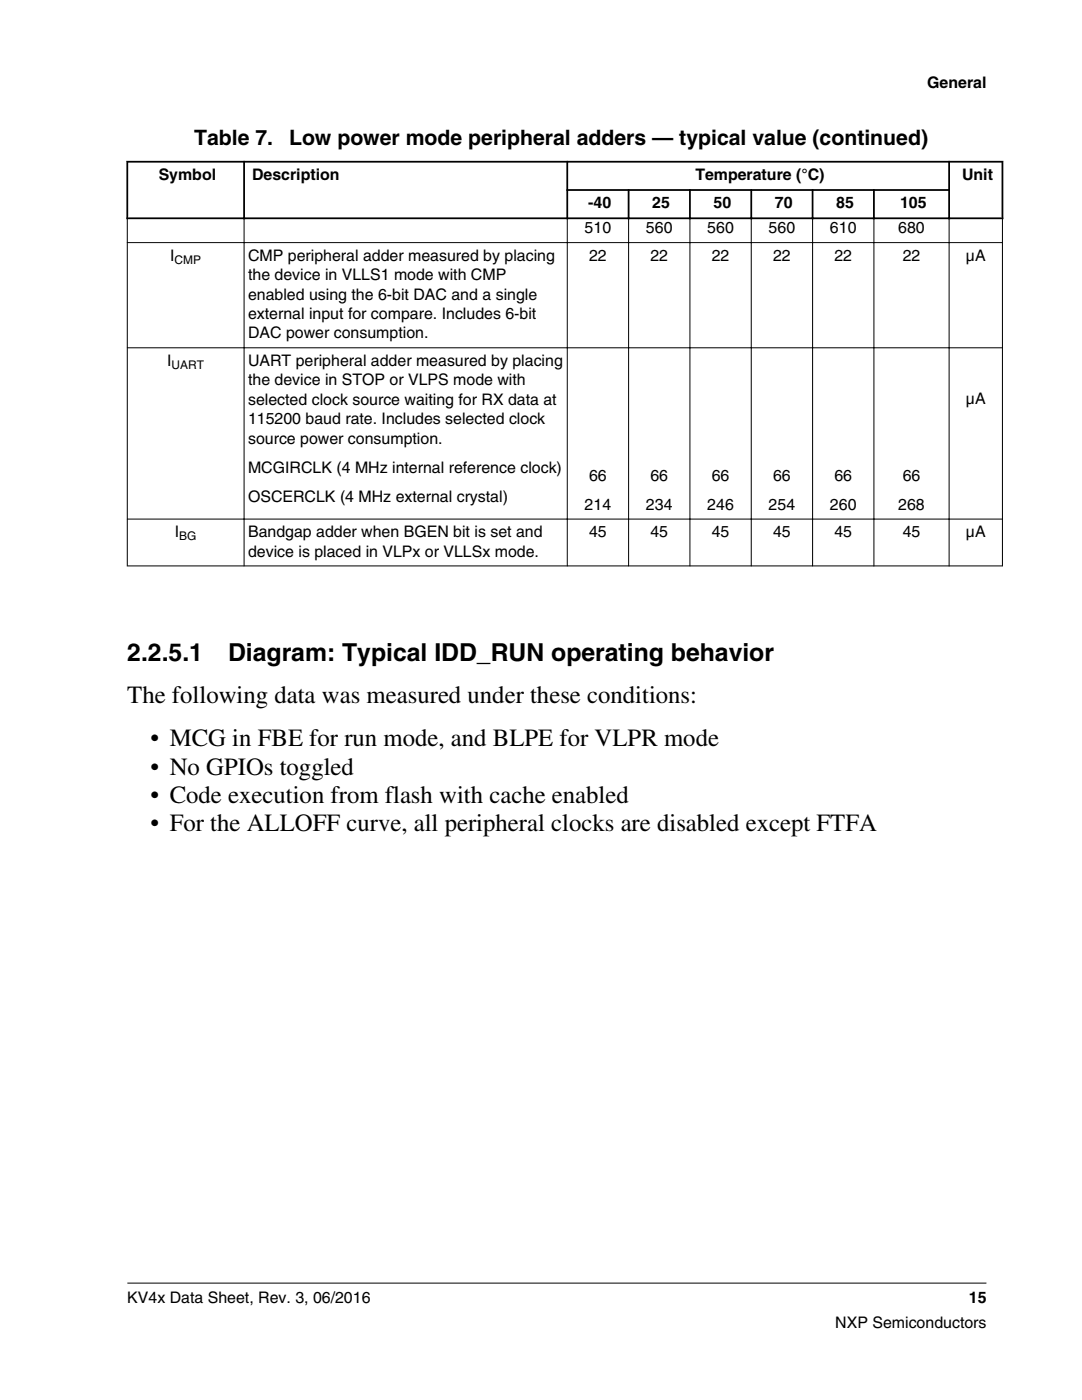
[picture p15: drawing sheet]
<svg xmlns="http://www.w3.org/2000/svg" width="216mm" height="279mm" viewBox="0 0 216 279" stroke-linecap="round" stroke-linejoin="round" font-family="sans-serif">
<defs><g id="words">
<g font-size="4.9">
<text x="25.4" y="131.8">2.2.5.1</text>
<text x="45.5" y="131.8">Diagram: Typical IDD_RUN operating behavior</text>
<text x="25.4" y="140.3">The following data was measured under these conditions:</text>
<text x="30" y="148.9">• MCG in FBE for run mode, and BLPE for VLPR mode</text>
<text x="30" y="154.6">• No GPIOs toggled</text>
<text x="30" y="160.2">• Code execution from flash with cache enabled</text>
<text x="30" y="165.9">• For the ALLOFF curve, all peripheral clocks are disabled except FTFA</text>
</g>
<g font-size="4.2">
<text x="38.7" y="29">Table 7.</text>
<text x="57.7" y="29">Low power mode peripheral adders — typical value (continued)</text>
</g>
<g font-size="3.2">
<text x="185" y="17.5">General</text>
<text x="31.7" y="36">Symbol</text>
<text x="50.3" y="36">Description</text>
<text x="138.7" y="36">Temperature (°C)</text>
<text x="192" y="36">Unit</text>
<text x="117.4" y="41.6">-40</text>
<text x="130.1" y="41.6">25</text>
<text x="142.4" y="41.6">50</text>
<text x="154.6" y="41.6">70</text>
<text x="166.8" y="41.6">85</text>
<text x="179.6" y="41.6">105</text>
<text x="116.7" y="46.6">510</text>
<text x="128.9" y="46.6">560</text>
<text x="141.1" y="46.6">560</text>
<text x="153.4" y="46.6">560</text>
<text x="165.6" y="46.6">610</text>
<text x="179.2" y="46.6">680</text>
<text x="34" y="52">I</text>
<text x="49.5" y="52">CMP peripheral adder measured by placing</text>
<text x="117.5" y="52">22</text>
<text x="129.8" y="52">22</text>
<text x="142" y="52">22</text>
<text x="154.3" y="52">22</text>
<text x="166.5" y="52">22</text>
<text x="180.1" y="52">22</text>
<text x="192.7" y="52">µA</text>
<text x="49.5" y="55.9">the device in VLLS1 mode with CMP</text>
<text x="49.5" y="59.8">enabled using the 6-bit DAC and a single</text>
<text x="49.5" y="63.7">external input for compare. Includes 6-bit</text>
<text x="49.5" y="67.5">DAC power consumption.</text>
<text x="33.4" y="73">I</text>
<text x="49.5" y="73">UART peripheral adder measured by placing</text>
<text x="49.5" y="76.9">the device in STOP or VLPS mode with</text>
<text x="49.5" y="80.8">selected clock source waiting for RX data at</text>
<text x="192.7" y="80.6">µA</text>
<text x="49.5" y="84.7">115200 baud rate. Includes selected clock</text>
<text x="49.5" y="88.5">source power consumption.</text>
<text x="49.5" y="94.3">MCGIRCLK (4 MHz internal reference clock)</text>
<text x="117.5" y="95.9">66</text>
<text x="129.8" y="95.9">66</text>
<text x="142" y="95.9">66</text>
<text x="154.3" y="95.9">66</text>
<text x="166.5" y="95.9">66</text>
<text x="180.1" y="95.9">66</text>
<text x="49.5" y="100.1">OSCERCLK (4 MHz external crystal)</text>
<text x="116.7" y="101.7">214</text>
<text x="128.9" y="101.7">234</text>
<text x="141.1" y="101.7">246</text>
<text x="153.4" y="101.7">254</text>
<text x="165.6" y="101.7">260</text>
<text x="179.2" y="101.7">268</text>
<text x="34.9" y="107.2">I</text>
<text x="49.5" y="107.2">Bandgap adder when BGEN bit is set and</text>
<text x="117.5" y="107.2">45</text>
<text x="129.8" y="107.2">45</text>
<text x="142" y="107.2">45</text>
<text x="154.3" y="107.2">45</text>
<text x="166.5" y="107.2">45</text>
<text x="180.1" y="107.2">45</text>
<text x="192.7" y="107.2">µA</text>
<text x="49.5" y="111.1">device is placed in VLPx or VLLSx mode.</text>
<text x="25.4" y="260">KV4x Data Sheet, Rev. 3, 06/2016</text>
<text x="193.3" y="260">15</text>
<text x="166.7" y="265">NXP Semiconductors</text>
</g>
<g font-size="2.4">
<text x="34.8" y="52.7">CMP</text>
<text x="34.3" y="73.7">UART</text>
<text x="35.8" y="107.8">BG</text>
</g>
</g></defs>
<g fill="none" stroke="#000" stroke-width=".35">
<path d="M25.2 32.3h175M25.4 32.1v11.6M48.7 32.1v11.6M113 37.9h76.6M113.2 32.1v11.6M125.4 37.7v6M137.7 37.7v6M149.9 37.7v6M162.1 37.7v6M174.4 37.7v6M189.4 32.1v11.6M200 32.1v11.6"/>
<path d="M25.2 43.6h175"/>
</g>
<g fill="none" stroke="#000" stroke-width=".2">
<path d="M25.3 48.4h174.8M25.4 43.7v69.3M48.7 43.4v69.6M113.2 43.4v69.6M125.4 43.4v69.6M137.7 43.4v69.6M149.9 43.4v69.6M162.1 43.4v69.6M174.4 43.4v69.6M189.4 43.4v69.6M200 43.7v69.3M25.3 69.4h174.8"/>
<path d="M25.3 103.6h174.8M25.3 112.9h174.8M25.4 256.1h171.4"/>
</g>
<use href="#words"/>
</svg>
